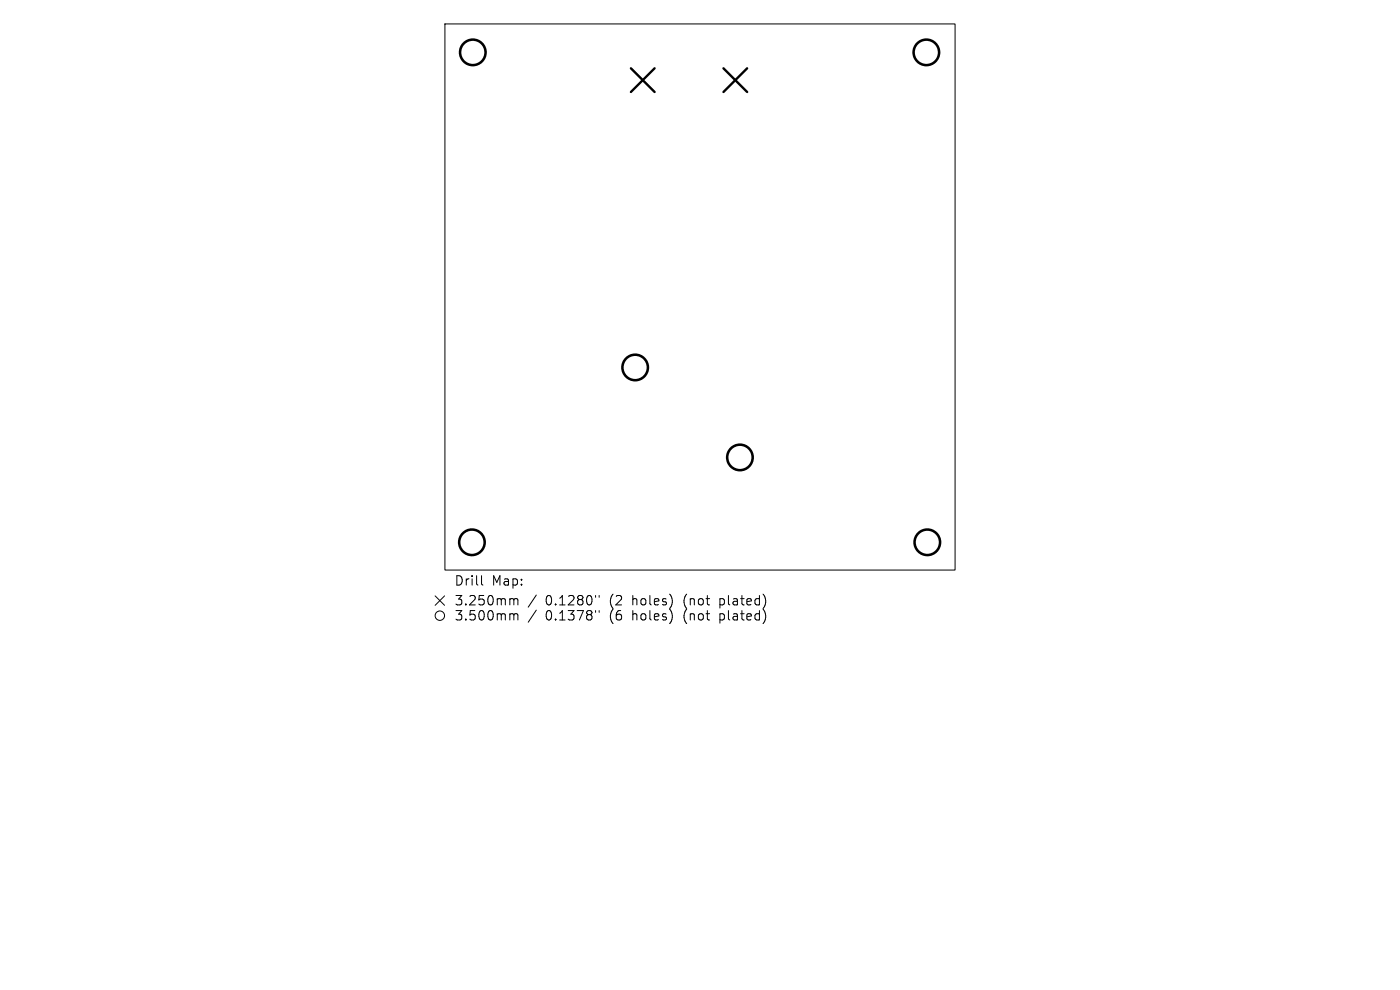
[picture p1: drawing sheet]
<svg xmlns="http://www.w3.org/2000/svg" width="297mm" height="210mm" viewBox="0 0 297 210" stroke-linecap="round" stroke-linejoin="round" font-family="sans-serif">
<defs><g id="words">
<g font-size="2.8">
<text x="96.3" y="124.5">Drill</text>
<text x="104.3" y="124.5">Map:</text>
<text x="96.3" y="128.7">3.250mm</text>
<text x="96.3" y="131.9">3.500mm</text>
<text x="115.8" y="128.7">0.1280&quot;</text>
<text x="115.8" y="131.9">0.1378&quot;</text>
<text x="129.5" y="128.7">(2</text>
<text x="129.5" y="131.9">(6</text>
<text x="134.4" y="128.7">holes)</text>
<text x="134.4" y="131.9">holes)</text>
<text x="145.5" y="128.7">(not</text>
<text x="145.5" y="131.9">(not</text>
<text x="153.3" y="128.7">plated)</text>
<text x="153.3" y="131.9">plated)</text>
</g>
</g></defs>
<g fill="none" stroke="#000" stroke-width=".21">
<path d="M94.4 5.1h108.2v115.8h-108.2zM92.3 126.4l2 2M94.3 126.4l-2 2M102.2 122.1v1.7l.2 .3M108.4 127h.3l.3 .3M108.4 130.2h.3l.3 .3M109 127.3l.3-.3 .5 .1 .1 1.2M109 127.3v1M109 130.5v1M109 130.5l.3-.3 .5 .1 .1 1.2M113.8 126.2l-1.7 2.6M113.8 129.4l-1.7 2.6"/>
<path d="M126.3 126.3v.4M126.3 129.5v.4M127.1 126.3v.4M127.1 129.5v.4"/>
<circle cx="93.3" cy="130.6" r="1"/>
</g>
<path d="M133.8 14.5l5.1 5M138.9 14.5l-5.1 5M153.5 14.5l5 5M158.5 14.5l-5 5" fill="none" stroke="#000" stroke-width=".5"/>
<g fill="none" stroke="#000" stroke-width=".54">
<circle cx="100.3" cy="11.1" r="2.71"/>
<circle cx="196.5" cy="11.1" r="2.71"/>
<circle cx="134.7" cy="77.9" r="2.71"/>
<circle cx="157" cy="97" r="2.71"/>
<circle cx="100.1" cy="115" r="2.71"/>
<circle cx="196.7" cy="115" r="2.71"/>
</g>
<use href="#words"/>
</svg>
